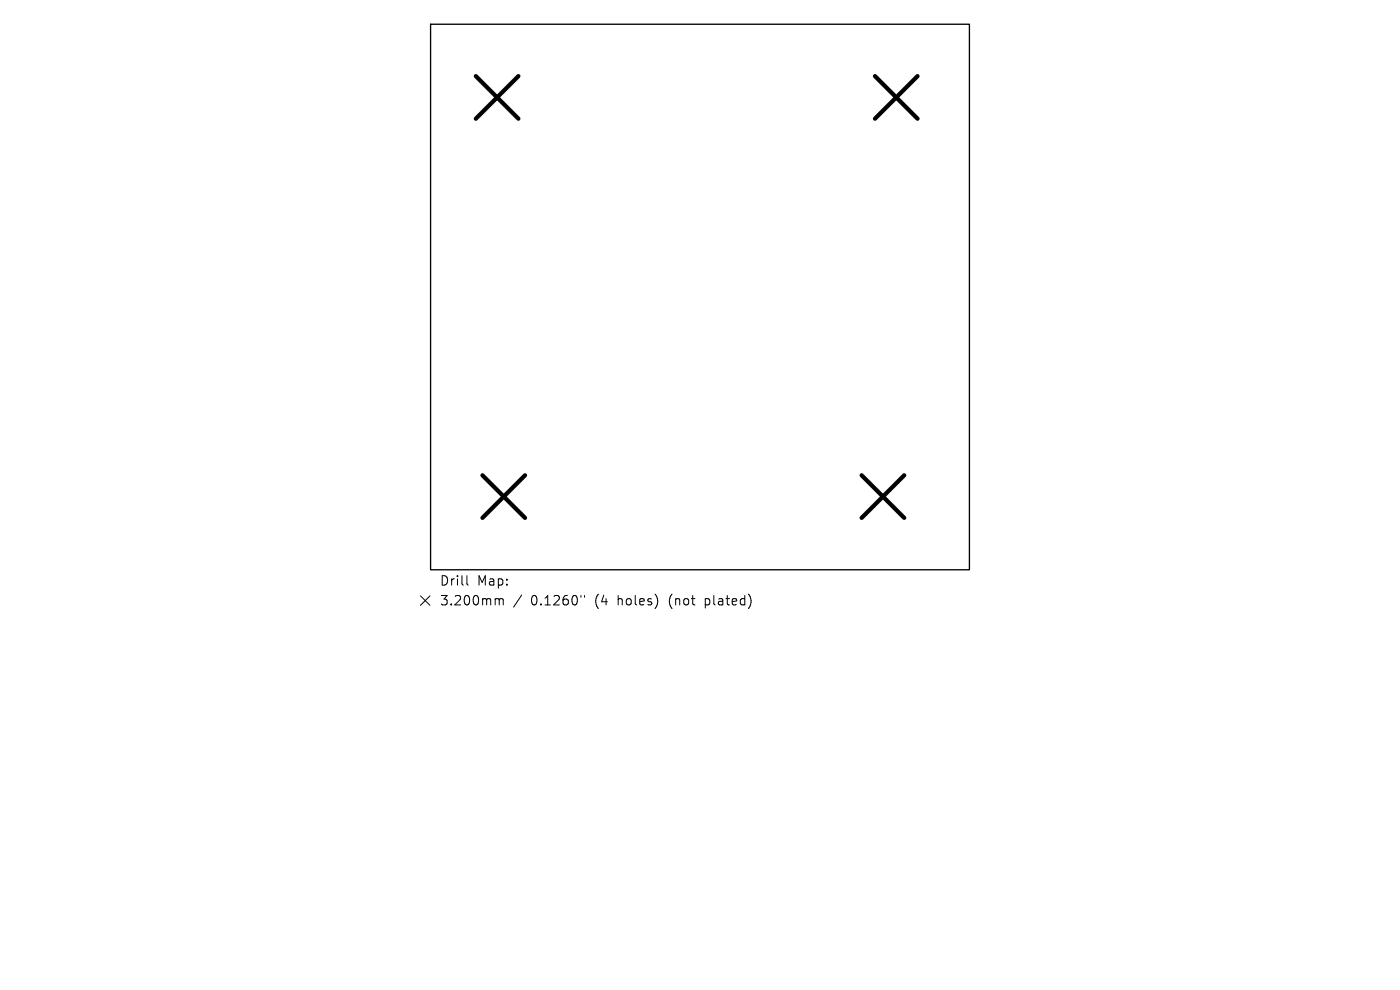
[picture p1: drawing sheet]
<svg xmlns="http://www.w3.org/2000/svg" width="297mm" height="210mm" viewBox="0 0 297 210" stroke-linecap="round" stroke-linejoin="round" font-family="sans-serif">
<defs><g id="words">
<g font-size="2.8">
<text x="93.2" y="124.5">Drill</text>
<text x="101.2" y="124.5">Map:</text>
<text x="93.2" y="128.7">3.200mm</text>
<text x="112.7" y="128.7">0.1260&quot;</text>
<text x="126.4" y="128.7">(4</text>
<text x="131.3" y="128.7">holes)</text>
<text x="142.4" y="128.7">(not</text>
<text x="150.2" y="128.7">plated)</text>
</g>
</g></defs>
<path d="M91.3 5.1h114.4v115.8h-114.4z" fill="none" stroke="#000" stroke-width=".28"/>
<path d="M100.9 16.1l9.1 9.1M110 16.1l-9.1 9.1M185.6 16.1l9 9.1M194.6 16.1l-9 9.1M102.4 100.8l9 9.1M111.4 100.8l-9 9.1M182.8 100.8l9 9.1M191.8 100.8l-9 9.1" fill="none" stroke="#000" stroke-width=".9"/>
<path d="M89.2 126.4l2 2M91.2 126.4l-2 2M99.1 122.1v1.7l.2 .3M105.3 127l.5 .1 .1 .2M105.9 127.3l.3-.3 .5 .1 .1 1.2M105.9 127.3v1M110.7 126.2l-1.7 2.6M123.2 126.3v.4M124 126.3v.4" fill="none" stroke="#000" stroke-width=".21"/>
<use href="#words"/>
</svg>
